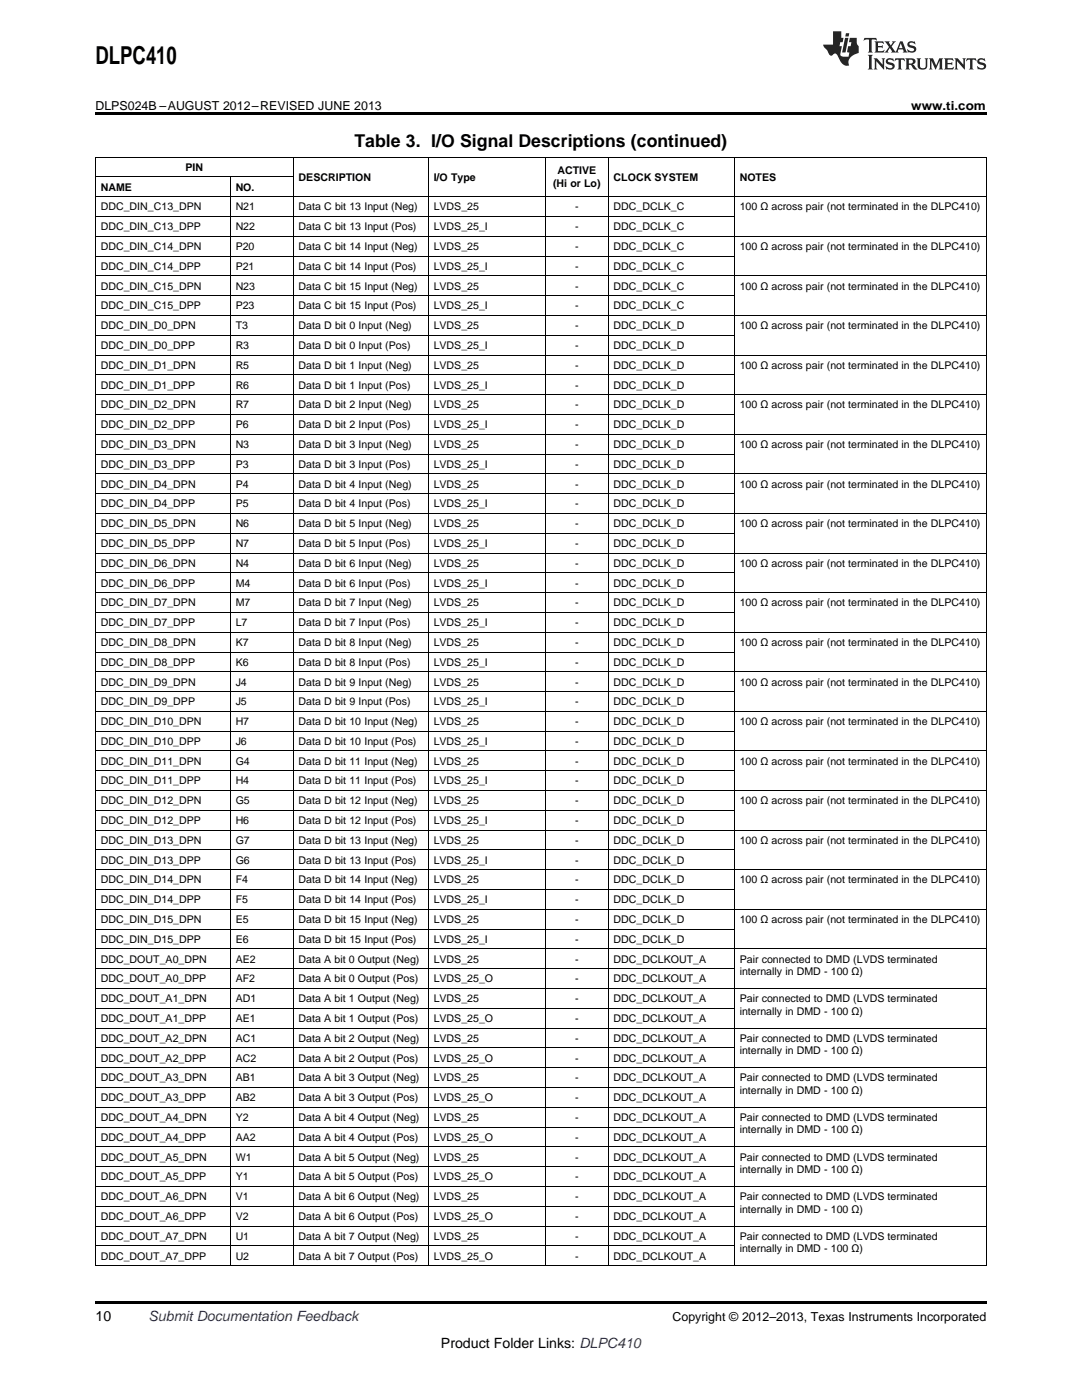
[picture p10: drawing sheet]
<svg xmlns="http://www.w3.org/2000/svg" width="216mm" height="279mm" viewBox="0 0 216 279" stroke-linecap="round" stroke-linejoin="round" font-family="sans-serif">
<defs><g id="words">
<text font-size="4.9" x="19" y="12.8">DLPC410</text>
<text font-size="3.5" x="70.7" y="29.3">Table 3. I/O Signal Descriptions (continued)</text>
<g font-size="2.8">
<text x="19" y="263.6">10</text>
<text x="88" y="269">Product Folder Links: DLPC410</text>
</g>
<text font-size="2.8" fill="#0000c8" x="29.6" y="263.6">Submit Documentation Feedback</text>
<g font-size="2.5">
<text x="19" y="21.9">DLPS024B –AUGUST 2012–REVISED JUNE 2013</text>
<text x="181.8" y="21.9">www.ti.com</text>
<text x="134.2" y="263.6">Copyright © 2012–2013, Texas Instruments Incorporated</text>
</g>
<g font-size="2.1">
<text x="37" y="34.1">PIN</text>
<text x="111.2" y="34.8">ACTIVE</text>
<text x="20.1" y="38">NAME</text>
<text x="20.1" y="42">DDC_DIN_C13_DPN</text>
<text x="47" y="38">NO.</text>
<text x="47" y="42">N21</text>
<text x="59.6" y="36.1">DESCRIPTION</text>
<text x="59.6" y="42">Data C bit 13 Input (Neg)</text>
<text x="86.5" y="36.1">I/O Type</text>
<text x="86.5" y="42">LVDS_25</text>
<text x="110.3" y="37.3">(Hi or Lo)</text>
<text x="114.8" y="42">-</text>
<text x="122.4" y="36.1">CLOCK SYSTEM</text>
<text x="122.4" y="42">DDC_DCLK_C</text>
<text x="147.6" y="36.1">NOTES</text>
<text x="147.6" y="42">100 Ω across pair (not terminated in the DLPC410)</text>
<text x="20.1" y="45.9">DDC_DIN_C13_DPP</text>
<text x="47" y="45.9">N22</text>
<text x="59.6" y="45.9">Data C bit 13 Input (Pos)</text>
<text x="86.5" y="45.9">LVDS_25_I</text>
<text x="114.8" y="45.9">-</text>
<text x="122.4" y="45.9">DDC_DCLK_C</text>
<text x="20.1" y="49.9">DDC_DIN_C14_DPN</text>
<text x="20.1" y="53.8">DDC_DIN_C14_DPP</text>
<text x="47" y="49.9">P20</text>
<text x="47" y="53.8">P21</text>
<text x="59.6" y="49.9">Data C bit 14 Input (Neg)</text>
<text x="59.6" y="53.8">Data C bit 14 Input (Pos)</text>
<text x="86.5" y="49.9">LVDS_25</text>
<text x="86.5" y="53.8">LVDS_25_I</text>
<text x="114.8" y="49.9">-</text>
<text x="114.8" y="53.8">-</text>
<text x="122.4" y="49.9">DDC_DCLK_C</text>
<text x="122.4" y="53.8">DDC_DCLK_C</text>
<text x="147.6" y="49.9">100 Ω across pair (not terminated in the DLPC410)</text>
<text x="20.1" y="57.8">DDC_DIN_C15_DPN</text>
<text x="47" y="57.8">N23</text>
<text x="59.6" y="57.8">Data C bit 15 Input (Neg)</text>
<text x="86.5" y="57.8">LVDS_25</text>
<text x="114.8" y="57.8">-</text>
<text x="122.4" y="57.8">DDC_DCLK_C</text>
<text x="147.6" y="57.8">100 Ω across pair (not terminated in the DLPC410)</text>
<text x="20.1" y="61.7">DDC_DIN_C15_DPP</text>
<text x="20.1" y="65.7">DDC_DIN_D0_DPN</text>
<text x="47" y="61.7">P23</text>
<text x="47" y="65.7">T3</text>
<text x="59.6" y="61.7">Data C bit 15 Input (Pos)</text>
<text x="59.6" y="65.7">Data D bit 0 Input (Neg)</text>
<text x="86.5" y="61.7">LVDS_25_I</text>
<text x="86.5" y="65.7">LVDS_25</text>
<text x="114.8" y="61.7">-</text>
<text x="114.8" y="65.7">-</text>
<text x="122.4" y="61.7">DDC_DCLK_C</text>
<text x="122.4" y="65.7">DDC_DCLK_D</text>
<text x="147.6" y="65.7">100 Ω across pair (not terminated in the DLPC410)</text>
<text x="20.1" y="69.6">DDC_DIN_D0_DPP</text>
<text x="47" y="69.6">R3</text>
<text x="59.6" y="69.6">Data D bit 0 Input (Pos)</text>
<text x="86.5" y="69.6">LVDS_25_I</text>
<text x="114.8" y="69.6">-</text>
<text x="122.4" y="69.6">DDC_DCLK_D</text>
<text x="20.1" y="73.6">DDC_DIN_D1_DPN</text>
<text x="20.1" y="77.5">DDC_DIN_D1_DPP</text>
<text x="47" y="73.6">R5</text>
<text x="47" y="77.5">R6</text>
<text x="59.6" y="73.6">Data D bit 1 Input (Neg)</text>
<text x="59.6" y="77.5">Data D bit 1 Input (Pos)</text>
<text x="86.5" y="73.6">LVDS_25</text>
<text x="86.5" y="77.5">LVDS_25_I</text>
<text x="114.8" y="73.6">-</text>
<text x="114.8" y="77.5">-</text>
<text x="122.4" y="73.6">DDC_DCLK_D</text>
<text x="122.4" y="77.5">DDC_DCLK_D</text>
<text x="147.6" y="73.6">100 Ω across pair (not terminated in the DLPC410)</text>
<text x="20.1" y="81.5">DDC_DIN_D2_DPN</text>
<text x="47" y="81.5">R7</text>
<text x="59.6" y="81.5">Data D bit 2 Input (Neg)</text>
<text x="86.5" y="81.5">LVDS_25</text>
<text x="114.8" y="81.5">-</text>
<text x="122.4" y="81.5">DDC_DCLK_D</text>
<text x="147.6" y="81.5">100 Ω across pair (not terminated in the DLPC410)</text>
<text x="20.1" y="85.4">DDC_DIN_D2_DPP</text>
<text x="20.1" y="89.4">DDC_DIN_D3_DPN</text>
<text x="47" y="85.4">P6</text>
<text x="47" y="89.4">N3</text>
<text x="59.6" y="85.4">Data D bit 2 Input (Pos)</text>
<text x="59.6" y="89.4">Data D bit 3 Input (Neg)</text>
<text x="86.5" y="85.4">LVDS_25_I</text>
<text x="86.5" y="89.4">LVDS_25</text>
<text x="114.8" y="85.4">-</text>
<text x="114.8" y="89.4">-</text>
<text x="122.4" y="85.4">DDC_DCLK_D</text>
<text x="122.4" y="89.4">DDC_DCLK_D</text>
<text x="147.6" y="89.4">100 Ω across pair (not terminated in the DLPC410)</text>
<text x="20.1" y="93.3">DDC_DIN_D3_DPP</text>
<text x="47" y="93.3">P3</text>
<text x="59.6" y="93.3">Data D bit 3 Input (Pos)</text>
<text x="86.5" y="93.3">LVDS_25_I</text>
<text x="114.8" y="93.3">-</text>
<text x="122.4" y="93.3">DDC_DCLK_D</text>
<text x="20.1" y="97.3">DDC_DIN_D4_DPN</text>
<text x="20.1" y="101.2">DDC_DIN_D4_DPP</text>
<text x="47" y="97.3">P4</text>
<text x="47" y="101.2">P5</text>
<text x="59.6" y="97.3">Data D bit 4 Input (Neg)</text>
<text x="59.6" y="101.2">Data D bit 4 Input (Pos)</text>
<text x="86.5" y="97.3">LVDS_25</text>
<text x="86.5" y="101.2">LVDS_25_I</text>
<text x="114.8" y="97.3">-</text>
<text x="114.8" y="101.2">-</text>
<text x="122.4" y="97.3">DDC_DCLK_D</text>
<text x="122.4" y="101.2">DDC_DCLK_D</text>
<text x="147.6" y="97.3">100 Ω across pair (not terminated in the DLPC410)</text>
<text x="20.1" y="105.2">DDC_DIN_D5_DPN</text>
<text x="47" y="105.2">N6</text>
<text x="59.6" y="105.2">Data D bit 5 Input (Neg)</text>
<text x="86.5" y="105.2">LVDS_25</text>
<text x="114.8" y="105.2">-</text>
<text x="122.4" y="105.2">DDC_DCLK_D</text>
<text x="147.6" y="105.2">100 Ω across pair (not terminated in the DLPC410)</text>
<text x="20.1" y="109.1">DDC_DIN_D5_DPP</text>
<text x="20.1" y="113.1">DDC_DIN_D6_DPN</text>
<text x="47" y="109.1">N7</text>
<text x="47" y="113.1">N4</text>
<text x="59.6" y="109.1">Data D bit 5 Input (Pos)</text>
<text x="59.6" y="113.1">Data D bit 6 Input (Neg)</text>
<text x="86.5" y="109.1">LVDS_25_I</text>
<text x="86.5" y="113.1">LVDS_25</text>
<text x="114.8" y="109.1">-</text>
<text x="114.8" y="113.1">-</text>
<text x="122.4" y="109.1">DDC_DCLK_D</text>
<text x="122.4" y="113.1">DDC_DCLK_D</text>
<text x="147.6" y="113.1">100 Ω across pair (not terminated in the DLPC410)</text>
<text x="20.1" y="117.1">DDC_DIN_D6_DPP</text>
<text x="47" y="117.1">M4</text>
<text x="59.6" y="117.1">Data D bit 6 Input (Pos)</text>
<text x="86.5" y="117.1">LVDS_25_I</text>
<text x="114.8" y="117.1">-</text>
<text x="122.4" y="117.1">DDC_DCLK_D</text>
<text x="20.1" y="121">DDC_DIN_D7_DPN</text>
<text x="20.1" y="125">DDC_DIN_D7_DPP</text>
<text x="47" y="121">M7</text>
<text x="47" y="125">L7</text>
<text x="59.6" y="121">Data D bit 7 Input (Neg)</text>
<text x="59.6" y="125">Data D bit 7 Input (Pos)</text>
<text x="86.5" y="121">LVDS_25</text>
<text x="86.5" y="125">LVDS_25_I</text>
<text x="114.8" y="121">-</text>
<text x="114.8" y="125">-</text>
<text x="122.4" y="121">DDC_DCLK_D</text>
<text x="122.4" y="125">DDC_DCLK_D</text>
<text x="147.6" y="121">100 Ω across pair (not terminated in the DLPC410)</text>
<text x="20.1" y="128.9">DDC_DIN_D8_DPN</text>
<text x="47" y="128.9">K7</text>
<text x="59.6" y="128.9">Data D bit 8 Input (Neg)</text>
<text x="86.5" y="128.9">LVDS_25</text>
<text x="114.8" y="128.9">-</text>
<text x="122.4" y="128.9">DDC_DCLK_D</text>
<text x="147.6" y="128.9">100 Ω across pair (not terminated in the DLPC410)</text>
<text x="20.1" y="132.9">DDC_DIN_D8_DPP</text>
<text x="20.1" y="136.8">DDC_DIN_D9_DPN</text>
<text x="47" y="132.9">K6</text>
<text x="47" y="136.8">J4</text>
<text x="59.6" y="132.9">Data D bit 8 Input (Pos)</text>
<text x="59.6" y="136.8">Data D bit 9 Input (Neg)</text>
<text x="86.5" y="132.9">LVDS_25_I</text>
<text x="86.5" y="136.8">LVDS_25</text>
<text x="114.8" y="132.9">-</text>
<text x="114.8" y="136.8">-</text>
<text x="122.4" y="132.9">DDC_DCLK_D</text>
<text x="122.4" y="136.8">DDC_DCLK_D</text>
<text x="147.6" y="136.8">100 Ω across pair (not terminated in the DLPC410)</text>
<text x="20.1" y="140.8">DDC_DIN_D9_DPP</text>
<text x="47" y="140.8">J5</text>
<text x="59.6" y="140.8">Data D bit 9 Input (Pos)</text>
<text x="86.5" y="140.8">LVDS_25_I</text>
<text x="114.8" y="140.8">-</text>
<text x="122.4" y="140.8">DDC_DCLK_D</text>
<text x="20.1" y="144.7">DDC_DIN_D10_DPN</text>
<text x="20.1" y="148.7">DDC_DIN_D10_DPP</text>
<text x="47" y="144.7">H7</text>
<text x="47" y="148.7">J6</text>
<text x="59.6" y="144.7">Data D bit 10 Input (Neg)</text>
<text x="59.6" y="148.7">Data D bit 10 Input (Pos)</text>
<text x="86.5" y="144.7">LVDS_25</text>
<text x="86.5" y="148.7">LVDS_25_I</text>
<text x="114.8" y="144.7">-</text>
<text x="114.8" y="148.7">-</text>
<text x="122.4" y="144.7">DDC_DCLK_D</text>
<text x="122.4" y="148.7">DDC_DCLK_D</text>
<text x="147.6" y="144.7">100 Ω across pair (not terminated in the DLPC410)</text>
<text x="20.1" y="152.6">DDC_DIN_D11_DPN</text>
<text x="47" y="152.6">G4</text>
<text x="59.6" y="152.6">Data D bit 11 Input (Neg)</text>
<text x="86.5" y="152.6">LVDS_25</text>
<text x="114.8" y="152.6">-</text>
<text x="122.4" y="152.6">DDC_DCLK_D</text>
<text x="147.6" y="152.6">100 Ω across pair (not terminated in the DLPC410)</text>
<text x="20.1" y="156.6">DDC_DIN_D11_DPP</text>
<text x="20.1" y="160.5">DDC_DIN_D12_DPN</text>
<text x="47" y="156.6">H4</text>
<text x="47" y="160.5">G5</text>
<text x="59.6" y="156.6">Data D bit 11 Input (Pos)</text>
<text x="59.6" y="160.5">Data D bit 12 Input (Neg)</text>
<text x="86.5" y="156.6">LVDS_25_I</text>
<text x="86.5" y="160.5">LVDS_25</text>
<text x="114.8" y="156.6">-</text>
<text x="114.8" y="160.5">-</text>
<text x="122.4" y="156.6">DDC_DCLK_D</text>
<text x="122.4" y="160.5">DDC_DCLK_D</text>
<text x="147.6" y="160.5">100 Ω across pair (not terminated in the DLPC410)</text>
<text x="20.1" y="164.5">DDC_DIN_D12_DPP</text>
<text x="47" y="164.5">H6</text>
<text x="59.6" y="164.5">Data D bit 12 Input (Pos)</text>
<text x="86.5" y="164.5">LVDS_25_I</text>
<text x="114.8" y="164.5">-</text>
<text x="122.4" y="164.5">DDC_DCLK_D</text>
<text x="20.1" y="168.4">DDC_DIN_D13_DPN</text>
<text x="20.1" y="172.4">DDC_DIN_D13_DPP</text>
<text x="47" y="168.4">G7</text>
<text x="47" y="172.4">G6</text>
<text x="59.6" y="168.4">Data D bit 13 Input (Neg)</text>
<text x="59.6" y="172.4">Data D bit 13 Input (Pos)</text>
<text x="86.5" y="168.4">LVDS_25</text>
<text x="86.5" y="172.4">LVDS_25_I</text>
<text x="114.8" y="168.4">-</text>
<text x="114.8" y="172.4">-</text>
<text x="122.4" y="168.4">DDC_DCLK_D</text>
<text x="122.4" y="172.4">DDC_DCLK_D</text>
<text x="147.6" y="168.4">100 Ω across pair (not terminated in the DLPC410)</text>
<text x="20.1" y="176.3">DDC_DIN_D14_DPN</text>
<text x="47" y="176.3">F4</text>
<text x="59.6" y="176.3">Data D bit 14 Input (Neg)</text>
<text x="86.5" y="176.3">LVDS_25</text>
<text x="114.8" y="176.3">-</text>
<text x="122.4" y="176.3">DDC_DCLK_D</text>
<text x="147.6" y="176.3">100 Ω across pair (not terminated in the DLPC410)</text>
<text x="20.1" y="180.3">DDC_DIN_D14_DPP</text>
<text x="20.1" y="184.2">DDC_DIN_D15_DPN</text>
<text x="47" y="180.3">F5</text>
<text x="47" y="184.2">E5</text>
<text x="59.6" y="180.3">Data D bit 14 Input (Pos)</text>
<text x="59.6" y="184.2">Data D bit 15 Input (Neg)</text>
<text x="86.5" y="180.3">LVDS_25_I</text>
<text x="86.5" y="184.2">LVDS_25</text>
<text x="114.8" y="180.3">-</text>
<text x="114.8" y="184.2">-</text>
<text x="122.4" y="180.3">DDC_DCLK_D</text>
<text x="122.4" y="184.2">DDC_DCLK_D</text>
<text x="147.6" y="184.2">100 Ω across pair (not terminated in the DLPC410)</text>
<text x="20.1" y="188.2">DDC_DIN_D15_DPP</text>
<text x="47" y="188.2">E6</text>
<text x="59.6" y="188.2">Data D bit 15 Input (Pos)</text>
<text x="86.5" y="188.2">LVDS_25_I</text>
<text x="114.8" y="188.2">-</text>
<text x="122.4" y="188.2">DDC_DCLK_D</text>
<text x="20.1" y="192.1">DDC_DOUT_A0_DPN</text>
<text x="20.1" y="196.1">DDC_DOUT_A0_DPP</text>
<text x="47" y="192.1">AE2</text>
<text x="47" y="196.1">AF2</text>
<text x="59.6" y="192.1">Data A bit 0 Output (Neg)</text>
<text x="59.6" y="196.1">Data A bit 0 Output (Pos)</text>
<text x="86.5" y="192.1">LVDS_25</text>
<text x="86.5" y="196.1">LVDS_25_O</text>
<text x="114.8" y="192.1">-</text>
<text x="114.8" y="196.1">-</text>
<text x="122.4" y="192.1">DDC_DCLKOUT_A</text>
<text x="122.4" y="196.1">DDC_DCLKOUT_A</text>
<text x="147.6" y="192.1">Pair connected to DMD (LVDS terminated</text>
<text x="147.6" y="194.6">internally in DMD - 100 Ω)</text>
<text x="20.1" y="200">DDC_DOUT_A1_DPN</text>
<text x="20.1" y="204">DDC_DOUT_A1_DPP</text>
<text x="47" y="200">AD1</text>
<text x="47" y="204">AE1</text>
<text x="59.6" y="200">Data A bit 1 Output (Neg)</text>
<text x="59.6" y="204">Data A bit 1 Output (Pos)</text>
<text x="86.5" y="200">LVDS_25</text>
<text x="86.5" y="204">LVDS_25_O</text>
<text x="114.8" y="200">-</text>
<text x="114.8" y="204">-</text>
<text x="122.4" y="200">DDC_DCLKOUT_A</text>
<text x="122.4" y="204">DDC_DCLKOUT_A</text>
<text x="147.6" y="200">Pair connected to DMD (LVDS terminated</text>
<text x="147.6" y="202.5">internally in DMD - 100 Ω)</text>
<text x="20.1" y="207.9">DDC_DOUT_A2_DPN</text>
<text x="47" y="207.9">AC1</text>
<text x="59.6" y="207.9">Data A bit 2 Output (Neg)</text>
<text x="86.5" y="207.9">LVDS_25</text>
<text x="114.8" y="207.9">-</text>
<text x="122.4" y="207.9">DDC_DCLKOUT_A</text>
<text x="147.6" y="207.9">Pair connected to DMD (LVDS terminated</text>
<text x="20.1" y="211.9">DDC_DOUT_A2_DPP</text>
<text x="20.1" y="215.8">DDC_DOUT_A3_DPN</text>
<text x="47" y="211.9">AC2</text>
<text x="47" y="215.8">AB1</text>
<text x="59.6" y="211.9">Data A bit 2 Output (Pos)</text>
<text x="59.6" y="215.8">Data A bit 3 Output (Neg)</text>
<text x="86.5" y="211.9">LVDS_25_O</text>
<text x="86.5" y="215.8">LVDS_25</text>
<text x="114.8" y="211.9">-</text>
<text x="114.8" y="215.8">-</text>
<text x="122.4" y="211.9">DDC_DCLKOUT_A</text>
<text x="122.4" y="215.8">DDC_DCLKOUT_A</text>
<text x="147.6" y="210.4">internally in DMD - 100 Ω)</text>
<text x="147.6" y="215.8">Pair connected to DMD (LVDS terminated</text>
<text x="20.1" y="219.8">DDC_DOUT_A3_DPP</text>
<text x="47" y="219.8">AB2</text>
<text x="59.6" y="219.8">Data A bit 3 Output (Pos)</text>
<text x="86.5" y="219.8">LVDS_25_O</text>
<text x="114.8" y="219.8">-</text>
<text x="122.4" y="219.8">DDC_DCLKOUT_A</text>
<text x="147.6" y="218.3">internally in DMD - 100 Ω)</text>
<text x="20.1" y="223.7">DDC_DOUT_A4_DPN</text>
<text x="20.1" y="227.7">DDC_DOUT_A4_DPP</text>
<text x="47" y="223.7">Y2</text>
<text x="47" y="227.7">AA2</text>
<text x="59.6" y="223.7">Data A bit 4 Output (Neg)</text>
<text x="59.6" y="227.7">Data A bit 4 Output (Pos)</text>
<text x="86.5" y="223.7">LVDS_25</text>
<text x="86.5" y="227.7">LVDS_25_O</text>
<text x="114.8" y="223.7">-</text>
<text x="114.8" y="227.7">-</text>
<text x="122.4" y="223.7">DDC_DCLKOUT_A</text>
<text x="122.4" y="227.7">DDC_DCLKOUT_A</text>
<text x="147.6" y="223.7">Pair connected to DMD (LVDS terminated</text>
<text x="147.6" y="226.2">internally in DMD - 100 Ω)</text>
<text x="20.1" y="231.6">DDC_DOUT_A5_DPN</text>
<text x="47" y="231.6">W1</text>
<text x="59.6" y="231.6">Data A bit 5 Output (Neg)</text>
<text x="86.5" y="231.6">LVDS_25</text>
<text x="114.8" y="231.6">-</text>
<text x="122.4" y="231.6">DDC_DCLKOUT_A</text>
<text x="147.6" y="231.6">Pair connected to DMD (LVDS terminated</text>
<text x="20.1" y="235.6">DDC_DOUT_A5_DPP</text>
<text x="20.1" y="239.5">DDC_DOUT_A6_DPN</text>
<text x="47" y="235.6">Y1</text>
<text x="47" y="239.5">V1</text>
<text x="59.6" y="235.6">Data A bit 5 Output (Pos)</text>
<text x="59.6" y="239.5">Data A bit 6 Output (Neg)</text>
<text x="86.5" y="235.6">LVDS_25_O</text>
<text x="86.5" y="239.5">LVDS_25</text>
<text x="114.8" y="235.6">-</text>
<text x="114.8" y="239.5">-</text>
<text x="122.4" y="235.6">DDC_DCLKOUT_A</text>
<text x="122.4" y="239.5">DDC_DCLKOUT_A</text>
<text x="147.6" y="234.1">internally in DMD - 100 Ω)</text>
<text x="147.6" y="239.5">Pair connected to DMD (LVDS terminated</text>
<text x="20.1" y="243.5">DDC_DOUT_A6_DPP</text>
<text x="47" y="243.5">V2</text>
<text x="59.6" y="243.5">Data A bit 6 Output (Pos)</text>
<text x="86.5" y="243.5">LVDS_25_O</text>
<text x="114.8" y="243.5">-</text>
<text x="122.4" y="243.5">DDC_DCLKOUT_A</text>
<text x="147.6" y="242">internally in DMD - 100 Ω)</text>
<text x="20.1" y="247.4">DDC_DOUT_A7_DPN</text>
<text x="20.1" y="251.4">DDC_DOUT_A7_DPP</text>
<text x="47" y="247.4">U1</text>
<text x="47" y="251.4">U2</text>
<text x="59.6" y="247.4">Data A bit 7 Output (Neg)</text>
<text x="59.6" y="251.4">Data A bit 7 Output (Pos)</text>
<text x="86.5" y="247.4">LVDS_25</text>
<text x="86.5" y="251.4">LVDS_25_O</text>
<text x="114.8" y="247.4">-</text>
<text x="114.8" y="251.4">-</text>
<text x="122.4" y="247.4">DDC_DCLKOUT_A</text>
<text x="122.4" y="251.4">DDC_DCLKOUT_A</text>
<text x="147.6" y="247.4">Pair connected to DMD (LVDS terminated</text>
<text x="147.6" y="249.9">internally in DMD - 100 Ω)</text>
</g>
</g></defs>
<path d="M19 22.5h177.8v.5h-177.8zM19 259.7h177.8v.5h-177.8z" fill="#000"/>
<g fill="none" stroke="#000" stroke-width=".2">
<path d="M19 39.2h177.8M19 35.3h39.5M19 31.3h177.8M19.1 31.4v221.3M45.9 35.3v217.4M58.5 31.4v221.3M85.4 31.4v221.3M108.8 31.4v221.3M121.3 31.4v221.3M146.5 31.4v221.3M196.8 31.4v221.3M19 59h127.5"/>
<path d="M19 55.1h177.8M19 51.1h127.5M19 47.1h177.8M19 43.2h127.5M19 78.8h177.8M19 74.8h127.5M19 70.9h177.8M19 66.9h127.5M19 63h177.8M19 98.5h127.5M19 94.6h177.8M19 90.6h127.5"/>
<path d="M19 86.7h177.8M19 82.7h127.5M19 118.3h177.8M19 114.3h127.5M19 110.4h177.8M19 106.4h127.5M19 102.5h177.8M19 138h127.5M19 134.1h177.8M19 130.1h127.5M19 126.2h177.8M19 122.2h127.5"/>
<path d="M19 157.8h177.8M19 153.8h127.5M19 149.9h177.8M19 145.9h127.5M19 142h177.8M19 177.5h127.5M19 173.6h177.8M19 169.6h127.5M19 165.7h177.8M19 161.7h127.5M19 197.3h177.8M19 193.3h127.5"/>
<path d="M19 189.4h177.8M19 185.4h127.5M19 181.5h177.8M19 217h127.5M19 213.1h177.8M19 209.1h127.5M19 205.2h177.8M19 201.2h127.5M19 236.8h177.8M19 232.9h127.5M19 228.9h177.8M19 224.9h127.5"/>
<path d="M19 221h177.8M19 252.6h177.8M19 248.7h127.5M19 244.7h177.8M19 240.8h127.5"/>
</g>
<g fill="#231f20">
<path d="M172.5 7.6l-.1 .5 .4-.2h.6v.1v2.1l-.2 .4h.9l-.2-.4v-2.1l.1-.1h.5l.5 .2-.2-.5zM174.5 8.3l.2 .3v1.5l-.2 .4h1.8l.2-.6a1.04 1.04 0 0 1-1.3 .2v-.7h.6l.3 .2v-.6l-.3 .2h-.6v-.6l.8-.1 .4 .3-.2-.5zM176.5 8.3l.9 1.1-.9 1.1h.8l-.2-.2 .4-.7 .5 .7-.2 .2h1.5l-.2-.2 .2-.4h.9l.1 .4-.2 .2h1l-.3-.3-.7-1.9h-.5l-.9 2-.8-1 .9-1h-.8l.1 .3-.4 .5-.3-.6 .1-.2zM179.7 8.6l.4 1h-.7zM181.3 8.4a.63 .63 0 0 0-.2 .7 .63 .63 0 0 0 .6 .4l.6 .2 .1 .2a.75 .75 0 0 1-.7 .4 .75 .75 0 0 1-.6-.5l.1 .7 .1-.1a1.11 1.11 0 0 0 1.5-.6 1.13 1.13 0 0 0-1.2-.8l-.1-.4a1.04 1.04 0 0 1 1.2 .2l-.2-.5-.2 .1-.4-.2zM173.2 10.9l.2 .4v2.2l-.2 .4h1l-.3-.4v-2.2l.3-.4zM174.3 11.6l.3 .4v1.5l-.3 .4h.8l-.2-.4v-1.3l1.5 1.7v-1.9l.2-.4h-.7l.2 .4v.9l-1.1-1.3zM177 11.8a.62 .62 0 0 0-.2 .7 .62 .62 0 0 0 .6 .4l.6 .1 .1 .3a.76 .76 0 0 1-.7 .3 .76 .76 0 0 1-.7-.4l.2 .7 .1-.1a1.11 1.11 0 0 0 1.5-.6 1.13 1.13 0 0 0-1.2-.8l-.1-.4a1.04 1.04 0 0 1 1.2 .2l-.2-.6-.2 .1-.5-.1zM178.7 11.6l-.2 .6a.61 .61 0 0 1 .8-.3v1.6l-.2 .4h.9l-.2-.4v-1.6a.63 .63 0 0 1 .7 .3l-.1-.6zM180.6 11.6l.3 .4v1.5l-.3 .4h1l-.2-.2-.1-.8 .6 .2a.76 .76 0 0 0 1.2 .7l-1-1a.58 .58 0 0 0 .6-.5 .58 .58 0 0 0-.5-.6zM181.4 11.9h.1a.45 .45 0 0 1 .5 .1 .45 .45 0 0 1 .1 .5l-.8 .2zM182.9 11.6l.2 .2a2.17 2.17 0 0 0 .3 1.9 .99 .99 0 0 0 1.6-.6v-1.1l.2-.4h-.7l.2 .2a1.92 1.92 0 0 1-.2 1.8 .6 .6 0 0 1-.9-.5v-1.1l.2-.4zM185.4 11.6l.2 .4v1.5l-.2 .4h.7l-.2-.4v-1.4l.8 1.8 .8-1.8v1.4l-.2 .4h.9l-.2-.4v-1.5l.2-.4h-.8l-.6 1.5-.6-1.5zM188.4 11.6l.2 .4v1.5l-.2 .4h1.8l.1-.6a1.04 1.04 0 0 1-1.2 .1v-.6h.5l.4 .2v-.6l-.4 .2h-.5v-.7h.8l.3 .3-.1-.6zM190.5 11.6l.2 .4v1.5l-.2 .4h.7l-.2-.4v-1.3l1.5 1.7v-1.9l.2-.4h-.7l.2 .4v.9l-1.1-1.3zM192.9 11.6l-.1 .6a.61 .61 0 0 1 .7-.3l.1 1.6-.3 .4h1l-.3-.4 .1-1.6a.63 .63 0 0 1 .7 .3l-.1-.6zM195.2 11.8a.62 .62 0 0 0-.2 .7 .62 .62 0 0 0 .6 .4l.6 .1 .1 .3a.76 .76 0 0 1-.7 .3 .76 .76 0 0 1-.6-.4l.1 .7 .1-.1a1.11 1.11 0 0 0 1.6-.6 1.13 1.13 0 0 0-1.3-.8l-.1-.4a1.04 1.04 0 0 1 1.2 .2l-.1-.6-.2 .1-.5-.1z"/>
<path d="M166.2 6.3v2.6h-1.9v.4l.8 .9a.91 .91 0 0 0 1 .8 .56 .56 0 0 1 .5-.3 .56 .56 0 0 1 .5 .3l.4 .8a1.53 1.53 0 0 0 1.9 1.2 1.54 1.54 0 0 1 1-2.1l.9-.3v-1.4a1.52 1.52 0 0 1-.4-1.6h-1.3l-.2 .8h.5l-.2 .8h-.5l-.1 1v.2l.4 .1-.2 .8a1.93 1.93 0 0 1-1.6-.3l.3-1.8h-.5l.2-.8h.4l.2-.8h-.4v-1.3zM168.6 7.6l-.6 2.9h.7l.6-2.9zM168.8 6.6l-.1 .7h.6l.2-.7z"/>
</g>
<use href="#words"/>
</svg>
